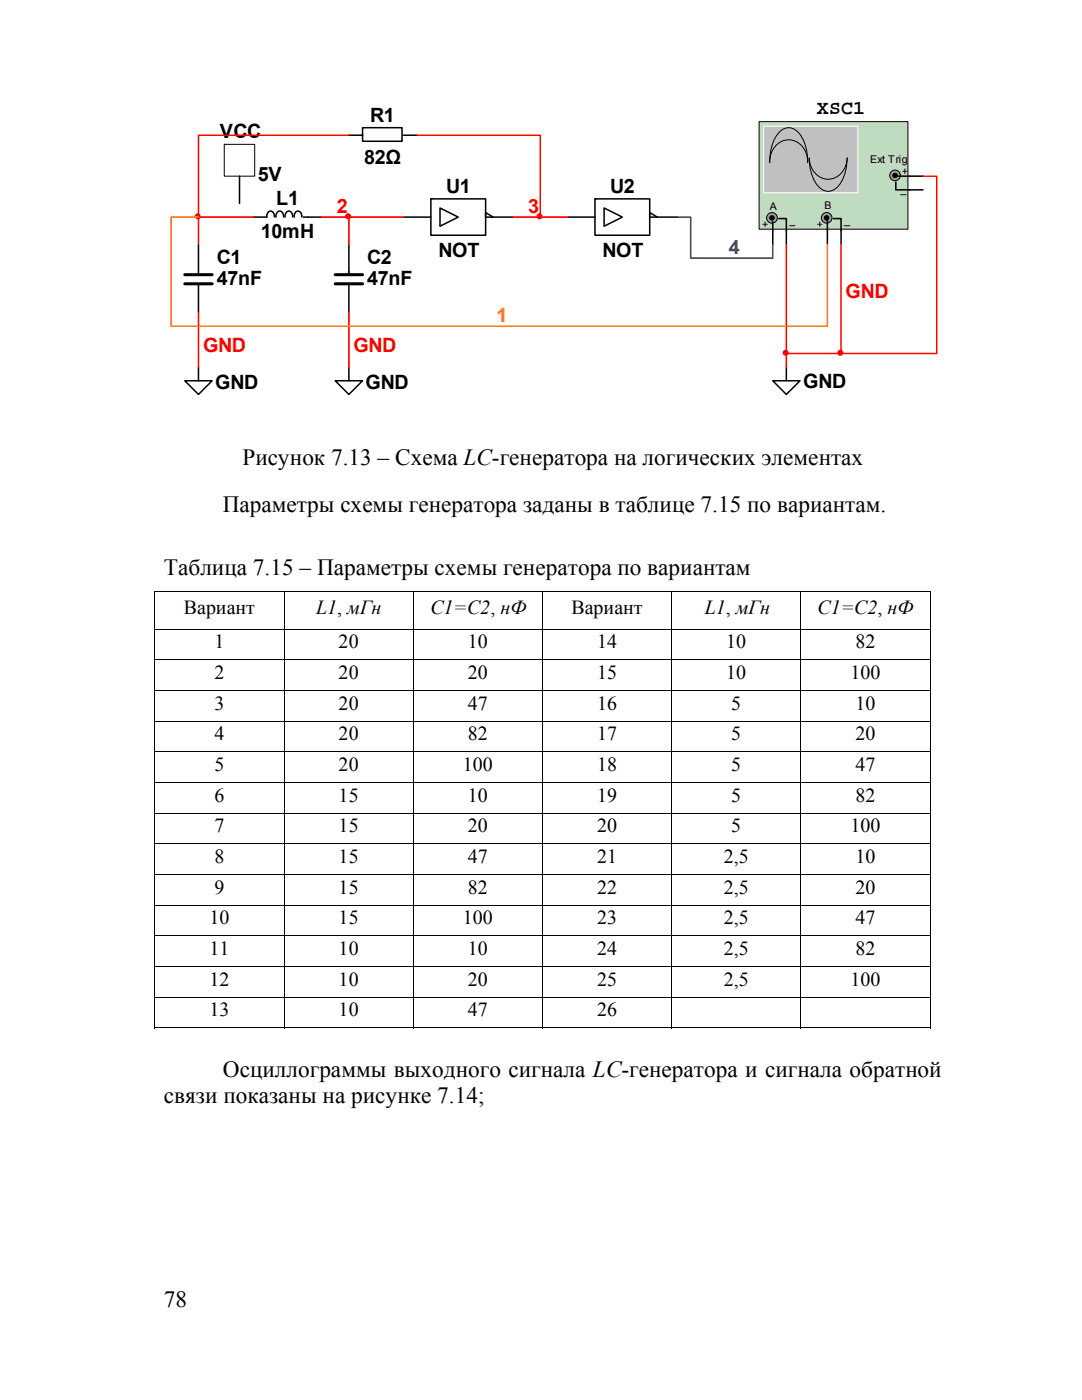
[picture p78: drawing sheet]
<svg xmlns="http://www.w3.org/2000/svg" width="216mm" height="279mm" viewBox="0 0 216 279" stroke-linecap="round" stroke-linejoin="round" font-family="sans-serif">
<defs><g id="words">
<g font-size="4.6">
<text x="48.4" y="92.8">Рисунок 7.13 – Схема LC-генератора на логических элементах</text>
<text x="44.5" y="102.2">Параметры схемы генератора заданы в таблице 7.15 по вариантам.</text>
<text x="32.7" y="114.8">Таблица 7.15 – Параметры схемы генератора по вариантам</text>
<text x="44.5" y="214.9">Осциллограммы выходного сигнала LC-генератора и сигнала обратной</text>
<text x="32.7" y="220.2">связи показаны на рисунке 7.14;</text>
<text x="32.7" y="260.8">78</text>
</g>
<g font-size="4">
<text x="36.7" y="122.5">Вариант</text>
<text x="63.1" y="122.5">L1, мГн</text>
<text x="85.9" y="122.5">C1=C2, нФ</text>
<text x="114" y="122.5">Вариант</text>
<text x="140.6" y="122.5">L1, мГн</text>
<text x="163.1" y="122.5">C1=C2, нФ</text>
<text x="42.8" y="129.4">1</text>
<text x="67.6" y="129.4">20</text>
<text x="93.4" y="129.4">10</text>
<text x="119.1" y="129.4">14</text>
<text x="144.9" y="129.4">10</text>
<text x="170.7" y="129.4">82</text>
<text x="42.8" y="135.5">2</text>
<text x="67.6" y="135.5">20</text>
<text x="93.4" y="135.5">20</text>
<text x="119.1" y="135.5">15</text>
<text x="144.9" y="135.5">10</text>
<text x="169.7" y="135.5">100</text>
<text x="42.8" y="141.6">3</text>
<text x="67.6" y="141.6">20</text>
<text x="93.4" y="141.6">47</text>
<text x="119.1" y="141.6">16</text>
<text x="145.9" y="141.6">5</text>
<text x="170.7" y="141.6">10</text>
<text x="42.8" y="147.7">4</text>
<text x="67.6" y="147.7">20</text>
<text x="93.4" y="147.7">82</text>
<text x="119.1" y="147.7">17</text>
<text x="145.9" y="147.7">5</text>
<text x="170.7" y="147.7">20</text>
<text x="42.8" y="153.8">5</text>
<text x="67.6" y="153.8">20</text>
<text x="92.4" y="153.8">100</text>
<text x="119.1" y="153.8">18</text>
<text x="145.9" y="153.8">5</text>
<text x="170.7" y="153.8">47</text>
<text x="42.8" y="160">6</text>
<text x="67.6" y="160">15</text>
<text x="93.4" y="160">10</text>
<text x="119.1" y="160">19</text>
<text x="145.9" y="160">5</text>
<text x="170.7" y="160">82</text>
<text x="42.8" y="166.1">7</text>
<text x="67.6" y="166.1">15</text>
<text x="93.4" y="166.1">20</text>
<text x="119.1" y="166.1">20</text>
<text x="145.9" y="166.1">5</text>
<text x="169.7" y="166.1">100</text>
<text x="42.8" y="172.2">8</text>
<text x="67.6" y="172.2">15</text>
<text x="93.4" y="172.2">47</text>
<text x="119.1" y="172.2">21</text>
<text x="144.4" y="172.2">2,5</text>
<text x="170.7" y="172.2">10</text>
<text x="42.8" y="178.3">9</text>
<text x="67.6" y="178.3">15</text>
<text x="93.4" y="178.3">82</text>
<text x="119.1" y="178.3">22</text>
<text x="144.4" y="178.3">2,5</text>
<text x="170.7" y="178.3">20</text>
<text x="41.8" y="184.4">10</text>
<text x="67.6" y="184.4">15</text>
<text x="92.4" y="184.4">100</text>
<text x="119.1" y="184.4">23</text>
<text x="144.4" y="184.4">2,5</text>
<text x="170.7" y="184.4">47</text>
<text x="41.8" y="190.6">11</text>
<text x="67.6" y="190.6">10</text>
<text x="93.4" y="190.6">10</text>
<text x="119.1" y="190.6">24</text>
<text x="144.4" y="190.6">2,5</text>
<text x="170.7" y="190.6">82</text>
<text x="41.8" y="196.7">12</text>
<text x="67.6" y="196.7">10</text>
<text x="93.4" y="196.7">20</text>
<text x="119.1" y="196.7">25</text>
<text x="144.4" y="196.7">2,5</text>
<text x="169.7" y="196.7">100</text>
<text x="41.8" y="202.8">13</text>
<text x="67.6" y="202.8">10</text>
<text x="93.4" y="202.8">47</text>
<text x="119.1" y="202.8">26</text>
</g>
<g font-size="3.9">
<text x="163" y="22.7">XSC1</text>
<text x="43.9" y="27.6">VCC</text>
<text x="73.9" y="24.3">R1</text>
<text x="72.7" y="32.8">82Ω</text>
<text x="51.4" y="36.1">5V</text>
<text x="55.1" y="40.9">L1</text>
<text x="89" y="38.5">U1</text>
<text x="121.8" y="38.5">U2</text>
<text x="52" y="47.6">10mH</text>
<text x="43.2" y="52.7">C1</text>
<text x="73.3" y="52.7">C2</text>
<text x="87.5" y="51.2">NOT</text>
<text x="120.2" y="51.2">NOT</text>
<text x="43.2" y="57">47nF</text>
<text x="73.3" y="57">47nF</text>
<text x="42.9" y="77.5">GND</text>
<text x="73" y="77.5">GND</text>
<text x="160.3" y="77.5">GND</text>
</g>
<g font-size="3.9" fill="#f00">
<text x="67.2" y="42.4">2</text>
<text x="105.4" y="42.4">3</text>
<text x="168.7" y="59.4">GND</text>
<text x="40.5" y="70.3">GND</text>
<text x="70.5" y="70.3">GND</text>
</g>
<text font-size="3.9" fill="#2400c0" x="145.4" y="50.6">4</text>
<text font-size="3.9" fill="#ff7c00" x="99" y="64.2">1</text>
<g font-size="2.1">
<text x="173.6" y="32.5">Ext Trig</text>
<text x="180" y="35">+</text>
<text x="153.6" y="41.9">A</text>
<text x="164.5" y="41.6">B</text>
<text x="179.7" y="38.6">_</text>
<text x="152.1" y="45.6">+</text>
<text x="157.5" y="44.6">_</text>
<text x="163" y="45.6">+</text>
<text x="168.4" y="44.6">_</text>
</g>
</g></defs>
<g fill="none" stroke="#000" stroke-width=".3">
<path d="M69.6 27h2.7M72.3 25.5h7.9v2.7h-7.9zM80.5 27h2.7M86 39.7h10.9v7.2h-10.9zM118.7 39.7h10.9v7.2h-10.9zM39.6 56.6v5.8M39.6 48.8v6M50.5 43.3h2.7M54.8 43.3a.82 .82 0 0 0-.8-1.1 .82 .82 0 0 0-.8 1.1h.1M56.6 43.3a.82 .82 0 0 0-.8-1.1 .82 .82 0 0 0-.7 1.1M58.4 43.3a.82 .82 0 0 0-.7-1.2 .82 .82 0 0 0-.8 1.2M60.2 43.3a.82 .82 0 0 0-.7-1.2 .82 .82 0 0 0-.8 1.2"/>
<path d="M60.5 43.3h3.7M69.6 56.6v5.8M69.6 48.8v6M80.5 43.3h5.5M87.8 41.5l3.6 1.8-3.6 1.8zM102.4 43.3h-5.5v-.9l1.5 .9M113.3 43.3h5.4M120.5 41.5l3.7 1.8-3.7 1.8zM135.1 43.3h-5.5v-.9l1.5 .9M36.9 76h5.4l-2.7 2.7zM39.6 73.3v2.7M66.9 76h5.4l-2.7 2.7z"/>
<path d="M69.6 73.3v2.7M154.2 76h5.4l-2.7 2.7zM156.9 73.3v2.7"/>
</g>
<g fill="#000">
<circle cx="86" cy="39.7" r=".15"/>
<circle cx="118.7" cy="39.7" r=".15"/>
</g>
<path d="M36.9 54.8h5.4M36.9 56.6h5.4M66.9 54.8h5.4M66.9 56.6h5.4" fill="none" stroke="#000" stroke-width=".61"/>
<g fill="#f00" stroke="#f00" stroke-width=".3">
<circle cx="69.5" cy="43.2" r=".45"/>
<circle cx="107.7" cy="43.2" r=".46"/>
<circle cx="39.4" cy="43.2" r=".45"/>
</g>
<path d="M151.5 24.3h29.7v21.4h-29.7z" fill-rule="evenodd" fill="#c0dcc0" stroke="#000" stroke-width=".2"/>
<path d="M152.4 25.2h18.8v13.3h-18.8z" fill-rule="evenodd" fill="#c0c0c0" stroke="#fff" stroke-width=".2"/>
<path d="M155.6 26.2a2.49 2.49 0 0 1 4 .6 9.8 9.8 0 0 1 1.6 5.6 4.2 4.2 0 0 0-3.8-4.5 4.2 4.2 0 0 0-3.8 4.5 9.2 9.2 0 0 1 2-6.2zM161.5 31.5a3.9 3.9 0 0 0 5.2 3.9 4.4 4.4 0 0 0 2.3-3.9 7.5 7.5 0 0 1-2.6 6.3 2.51 2.51 0 0 1-3.4-.9 9.2 9.2 0 0 1-1.5-5.4z" fill="none" stroke="#000" stroke-width=".2"/>
<g fill="#a0a0a4" stroke="#000" stroke-width=".2">
<circle cx="165" cy="43.5" r="1.06"/>
<circle cx="154" cy="43.5" r="1.06"/>
<circle cx="178.6" cy="35" r="1.06"/>
</g>
<path d="M47.8 35.2v5.4M178.7 36.4v1.5h5.5M184.2 35.2h-5.2M154.2 44.2v4.6M155.4 43.6h1.5v5.2M165.1 43.6v5.2M166.3 43.6h1.5v5.2" fill="none" stroke="#000" stroke-width=".3"/>
<g fill="#000" stroke="#000" stroke-width=".2">
<circle cx="178.6" cy="35" r=".45"/>
<circle cx="154" cy="43.5" r=".46"/>
<circle cx="164.9" cy="43.5" r=".45"/>
</g>
<g fill="#f00" stroke="#f00" stroke-width=".3">
<circle cx="156.8" cy="70.4" r=".46"/>
<circle cx="167.7" cy="70.4" r=".45"/>
</g>
<g fill="none" stroke="#000" stroke-width=".2">
<path d="M44.7 28.8h6.1v6.4h-6.1zM44.7 28.8h.1M30.8 118h154.9M30.9 118v7.5M56.7 118v7.5M82.5 118v7.5M108.3 118v7.5M134 118v7.5M159.8 118v7.5M185.6 118v7.5M30.8 125.6h154.9M30.8 131.7h154.9"/>
<path d="M30.8 137.8h154.9M30.9 125.7v5.9M30.9 131.8v6M30.9 137.9v6M56.7 125.7v5.9M56.7 131.8v6M56.7 137.9v6M82.5 125.7v5.9M82.5 131.8v6M82.5 137.9v6M108.3 125.7v5.9M108.3 131.8v6"/>
<path d="M108.3 137.9v6M134 125.7v5.9M134 131.8v6M134 137.9v6M159.8 125.7v5.9M159.8 131.8v6M159.8 137.9v6M185.6 125.7v5.9M185.6 131.8v6M185.6 137.9v6M30.8 144h154.9M30.8 150.1h154.9"/>
<path d="M30.8 156.2h154.9M30.9 144v6M30.9 150.2v5.9M30.9 156.3v5.9M56.7 144v6M56.7 150.2v5.9M56.7 156.3v5.9M82.5 144v6M82.5 150.2v5.9M82.5 156.3v5.9M108.3 144v6M108.3 150.2v5.9"/>
<path d="M108.3 156.3v5.9M134 144v6M134 150.2v5.9M134 156.3v5.9M159.8 144v6M159.8 150.2v5.9M159.8 156.3v5.9M185.6 144v6M185.6 150.2v5.9M185.6 156.3v5.9M30.8 162.3h154.9M30.8 168.4h154.9"/>
<path d="M30.8 174.6h154.9M30.9 162.4v6M30.9 168.5v6M30.9 174.6v6M56.7 162.4v6M56.7 168.5v6M56.7 174.6v6M82.5 162.4v6M82.5 168.5v6M82.5 174.6v6M108.3 162.4v6M108.3 168.5v6"/>
<path d="M108.3 174.6v6M134 162.4v6M134 168.5v6M134 174.6v6M159.8 162.4v6M159.8 168.5v6M159.8 174.6v6M185.6 162.4v6M185.6 168.5v6M185.6 174.6v6M30.8 180.7h154.9M30.8 186.8h154.9"/>
<path d="M30.8 192.9h154.9M30.8 199h154.9M30.9 180.8v5.9M30.9 186.9v5.9M30.9 193v6M30.9 199.1v6.1M56.7 180.8v5.9M56.7 186.9v5.9M56.7 193v6M56.7 199.1v6.1M82.5 180.8v5.9M82.5 186.9v5.9"/>
<path d="M82.5 193v6M82.5 199.1v6.1M108.3 180.8v5.9M108.3 186.9v5.9M108.3 193v6M108.3 199.1v6.1M134 180.8v5.9M134 186.9v5.9M134 193v6M134 199.1v6.1M159.8 180.8v5.9M159.8 186.9v5.9"/>
<path d="M159.8 193v6M159.8 199.1v6.1M185.6 180.8v5.9M185.6 186.9v5.9M185.6 193v6M185.6 199.1v6.1M30.8 205.2h25.8M56.8 205.2h25.6M82.5 205.2h25.7M108.3 205.2h25.6M134.1 205.2h25.6M159.9 205.2h25.6"/>
</g>
<path d="M69.6 27h-30v16.3M83.2 27h24.6v16.3M184.2 35.2h2.7v35.3h-19.1M50.5 43.3h-10.9v5.5M64.2 43.3h16.3M69.6 43.3v5.5M102.4 43.3h10.9M156.9 48.8v24.5M167.8 48.8v21.7h-10.9M39.6 62.4v10.9M69.6 62.4v10.9" fill="none" stroke="#f00" stroke-width=".3"/>
<path d="M135.1 43.3h2.7v8.2h16.4v-2.7" fill="none" stroke="#2400c0" stroke-width=".3"/>
<path d="M39.6 43.3h-5.5v21.8h131v-16.3" fill="none" stroke="#ff7c00" stroke-width=".3"/>
<path d="M30.8 117.9h.2v.1h-.2zM185.5 117.9h.2v.1h-.2zM185.5 205.1h.2v.1h-.2z" fill="#000"/>
<use href="#words"/>
</svg>
